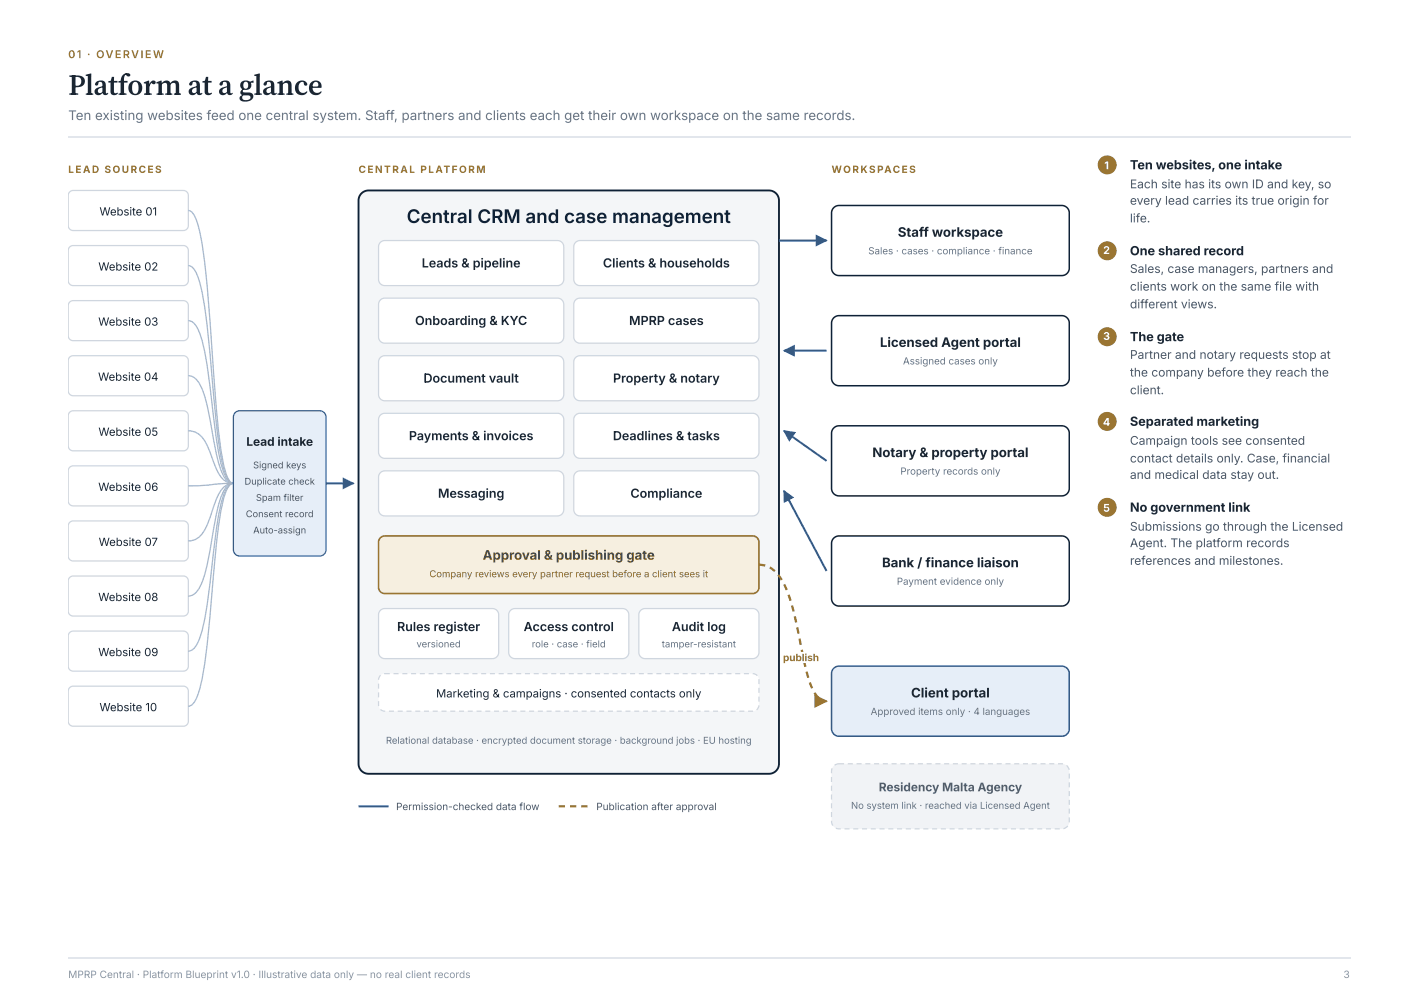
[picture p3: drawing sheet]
<svg xmlns="http://www.w3.org/2000/svg" width="297mm" height="210mm" viewBox="0 0 297 210" stroke-linecap="round" stroke-linejoin="round" font-family="sans-serif">
<defs><g id="words">
<text font-size="6.1" fill="#1b2632" x="14.3" y="19.8">Platform at a glance</text>
<text font-size="3.9" fill="#0e2136" x="85.2" y="46.7">Central CRM and case management</text>
<text font-size="2.8" fill="#667485" x="14.3" y="25.1">Ten existing websites feed one central system. Staff, partners and clients each get their own workspace on the same records.</text>
<g font-size="2.8" fill="#1b2632">
<text x="188.1" y="49.6">Staff workspace</text>
<text x="184.3" y="72.6">Licensed Agent portal</text>
<text x="182.7" y="95.7">Notary &amp; property portal</text>
<text x="184.7" y="118.8">Bank / finance liaison</text>
<text x="190.8" y="146">Client portal</text>
</g>
<text font-size="2.8" fill="#5b4720" x="101.1" y="117.2">Approval &amp; publishing gate</text>
<g font-size="2.6" fill="#1b2632">
<text x="236.7" y="35.5">Ten websites, one intake</text>
<text x="236.7" y="53.4">One shared record</text>
<text x="88.3" y="56">Leads &amp; pipeline</text>
<text x="126.3" y="56">Clients &amp; households</text>
<text x="86.9" y="68.1">Onboarding &amp; KYC</text>
<text x="131.8" y="68.1">MPRP cases</text>
<text x="236.7" y="71.4">The gate</text>
<text x="88.7" y="80.1">Document vault</text>
<text x="128.4" y="80.1">Property &amp; notary</text>
<text x="236.7" y="89.2">Separated marketing</text>
<text x="85.6" y="92.2">Payments &amp; invoices</text>
<text x="128.4" y="92.2">Deadlines &amp; tasks</text>
<text x="91.7" y="104.2">Messaging</text>
<text x="132" y="104.2">Compliance</text>
<text x="236.7" y="107.2">No government link</text>
<text x="83.2" y="132.1">Rules register</text>
<text x="109.7" y="132.1">Access control</text>
<text x="140.7" y="132.1">Audit log</text>
</g>
<g font-size="2.5" fill="#4a5665">
<text x="236.7" y="39.4">Each site has its own ID and key, so</text>
<text x="236.7" y="42.9">every lead carries its true origin for</text>
<text x="236.7" y="46.6">life.</text>
<text x="236.7" y="57.2">Sales, case managers, partners and</text>
<text x="236.7" y="60.9">clients work on the same file with</text>
<text x="236.7" y="64.6">different views.</text>
<text x="236.7" y="75.1">Partner and notary requests stop at</text>
<text x="236.7" y="78.8">the company before they reach the</text>
<text x="236.7" y="82.6">client.</text>
<text x="236.7" y="93.1">Campaign tools see consented</text>
<text x="236.7" y="96.8">contact details only. Case, financial</text>
<text x="236.7" y="100.3">and medical data stay out.</text>
<text x="236.7" y="111.1">Submissions go through the Licensed</text>
<text x="236.7" y="114.6">Agent. The platform records</text>
<text x="236.7" y="118.3">references and milestones.</text>
</g>
<text font-size="2.5" fill="#1b2632" x="51.6" y="93.3">Lead intake</text>
<text font-size="2.5" fill="#55606e" x="184.1" y="165.7">Residency Malta Agency</text>
<g font-size="2.4" fill="#1b2632">
<text x="20.8" y="45.1">Website 01</text>
<text x="20.6" y="56.7">Website 02</text>
<text x="20.6" y="68.2">Website 03</text>
<text x="20.6" y="79.7">Website 04</text>
<text x="20.6" y="91.3">Website 05</text>
<text x="20.6" y="102.8">Website 06</text>
<text x="20.7" y="114.3">Website 07</text>
<text x="20.6" y="125.9">Website 08</text>
<text x="20.6" y="137.4">Website 09</text>
<text x="20.8" y="148.9">Website 10</text>
<text x="91.3" y="146">Marketing &amp; campaigns · consented contacts only</text>
</g>
<text font-size="2.2" fill="#9a7532" x="14.3" y="12.2">01 · OVERVIEW</text>
<g font-size="2.2" fill="#fff">
<text x="231.3" y="35.5">1</text>
<text x="231.1" y="53.2">2</text>
<text x="231.1" y="71.2">3</text>
<text x="231" y="89.2">4</text>
<text x="231.1" y="107.2">5</text>
</g>
<g font-size="2.1" fill="#9a7532">
<text x="14.3" y="36.2">LEAD SOURCES</text>
<text x="75.1" y="36.2">CENTRAL PLATFORM</text>
<text x="174.2" y="36.2">WORKSPACES</text>
</g>
<text font-size="2.1" fill="#fff" x="164" y="138.4">publish</text>
<g font-size="2.1" fill="#4b5868">
<text x="83" y="169.6">Permission-checked data flow</text>
<text x="124.9" y="169.6">Publication after approval</text>
</g>
<g font-size="2.1" fill="#8a95a3">
<text x="14.3" y="204.8">MPRP Central · Platform Blueprint v1.0 · Illustrative data only — no real client records</text>
<text x="281.4" y="204.8">3</text>
</g>
<g font-size="2" fill="#667485">
<text x="181.9" y="53.2">Sales · cases · compliance · finance</text>
<text x="189.1" y="76.3">Assigned cases only</text>
<text x="188.6" y="99.4">Property records only</text>
<text x="187.8" y="122.4">Payment evidence only</text>
<text x="87.2" y="135.5">versioned</text>
<text x="111.4" y="135.5">role · case · field</text>
<text x="138.6" y="135.5">tamper-resistant</text>
<text x="182.4" y="149.7">Approved items only · 4 languages</text>
<text x="80.8" y="155.7">Relational database · encrypted document storage · background jobs · EU hosting</text>
<text x="178.2" y="169.4">No system link · reached via Licensed Agent</text>
</g>
<text font-size="2" fill="#7a6332" x="89.9" y="120.9">Company reviews every partner request before a client sees it</text>
<g font-size="1.9" fill="#4b5868">
<text x="51.2" y="101.5">Duplicate check</text>
<text x="53" y="98.1">Signed keys</text>
<text x="53.6" y="104.9">Spam filter</text>
<text x="51.5" y="108.3">Consent record</text>
<text x="53" y="111.7">Auto-assign</text>
</g>
</g></defs>
<path d="M14.3 28.7h268.5" fill="none" stroke="#e2e6ec" stroke-width=".26"/>
<path d="M14.6 40.2l.7-.3h23.1a1.05 1.05 0 0 1 1.1 1v6.3a1.05 1.05 0 0 1-1.1 1.1h-23.1a1.05 1.05 0 0 1-1-1.1v-6.3z" fill="#fff"/>
<path d="M14.6 40.2l.7-.3h23.1a1.05 1.05 0 0 1 1.1 1v6.3a1.05 1.05 0 0 1-1.1 1.1h-23.1a1.05 1.05 0 0 1-1-1.1v-6.3z" fill="none" stroke="#cfd6df" stroke-width=".26"/>
<path d="M39.5 44.1l.6 .3a12.5 12.5 0 0 1 2.1 6.1 335 335 0 0 1 2.7 29.2l.8 9.8a44.6 44.6 0 0 0 2 10.6l.6 .8 .6 .3" fill="none" stroke="#9db7d6" stroke-width=".26"/>
<path d="M14.6 51.7l.7-.3h23.1a1.05 1.05 0 0 1 1.1 1.1v6.3a1.05 1.05 0 0 1-1.1 1h-23.1a1.05 1.05 0 0 1-1-1v-6.3z" fill="#fff"/>
<path d="M14.6 51.7l.7-.3h23.1a1.05 1.05 0 0 1 1.1 1.1v6.3a1.05 1.05 0 0 1-1.1 1h-23.1a1.05 1.05 0 0 1-1-1v-6.3z" fill="none" stroke="#cfd6df" stroke-width=".26"/>
<path d="M39.5 55.6l.7 .3a9.7 9.7 0 0 1 2.1 5.2 258.1 258.1 0 0 1 2.7 24.6l.6 5.4a32.9 32.9 0 0 0 2.1 9.1l.5 .8 .7 .2" fill="none" stroke="#9db7d6" stroke-width=".26"/>
<path d="M14.6 63.3l.7-.4h23.1a1.05 1.05 0 0 1 1.1 1.1v6.3a1.05 1.05 0 0 1-1.1 1h-23.1a1.05 1.05 0 0 1-1-1v-6.3z" fill="#fff"/>
<path d="M14.6 63.3l.7-.4h23.1a1.05 1.05 0 0 1 1.1 1.1v6.3a1.05 1.05 0 0 1-1.1 1h-23.1a1.05 1.05 0 0 1-1-1v-6.3z" fill="none" stroke="#cfd6df" stroke-width=".26"/>
<path d="M39.5 67.1l.7 .3a7.8 7.8 0 0 1 2.3 4.6 197.7 197.7 0 0 1 2.6 18.1l.3 2.3a24.7 24.7 0 0 0 2.2 7.9l.6 .7 .7 .2" fill="none" stroke="#9db7d6" stroke-width=".26"/>
<path d="M14.6 74.8l.7-.3h23.1a1.05 1.05 0 0 1 1.1 1v6.3a1.05 1.05 0 0 1-1.1 1.1h-23.1a1.05 1.05 0 0 1-1-1.1v-6.3z" fill="#fff"/>
<path d="M14.6 74.8l.7-.3h23.1a1.05 1.05 0 0 1 1.1 1v6.3a1.05 1.05 0 0 1-1.1 1.1h-23.1a1.05 1.05 0 0 1-1-1.1v-6.3z" fill="none" stroke="#cfd6df" stroke-width=".26"/>
<path d="M39.5 78.7a3.6 3.6 0 0 1 2.9 2.8 68.2 68.2 0 0 1 2.6 12.1 18 18 0 0 0 2.4 6.8l.7 .6 .8 .2" fill="none" stroke="#9db7d6" stroke-width=".26"/>
<path d="M14.6 86.3l.7-.3h23.1a1.05 1.05 0 0 1 1.1 1.1v6.3a1.05 1.05 0 0 1-1.1 1h-23.1a1.05 1.05 0 0 1-1-1v-6.3z" fill="#fff"/>
<path d="M14.6 86.3l.7-.3h23.1a1.05 1.05 0 0 1 1.1 1.1v6.3a1.05 1.05 0 0 1-1.1 1h-23.1a1.05 1.05 0 0 1-1-1v-6.3z" fill="none" stroke="#cfd6df" stroke-width=".26"/>
<path d="M39.5 90.2a4.1 4.1 0 0 1 3.8 2.9l1.3 3.2a9.8 9.8 0 0 0 2.5 4.4l.8 .4 1 .1" fill="none" stroke="#9db7d6" stroke-width=".26"/>
<path d="M14.6 97.9l.7-.4h23.1a1.05 1.05 0 0 1 1.1 1.1v6.3a1.05 1.05 0 0 1-1.1 1h-23.1a1.05 1.05 0 0 1-1-1v-6.3z" fill="#fff"/>
<path d="M14.6 97.9l.7-.4h23.1a1.05 1.05 0 0 1 1.1 1.1v6.3a1.05 1.05 0 0 1-1.1 1h-23.1a1.05 1.05 0 0 1-1-1v-6.3z" fill="none" stroke="#cfd6df" stroke-width=".26"/>
<path d="M48.9 101.2l-9.4 .5" fill="none" stroke="#9db7d6" stroke-width=".26"/>
<path d="M14.6 109.4l.7-.3h23.1a1.05 1.05 0 0 1 1.1 1v6.3a1.05 1.05 0 0 1-1.1 1.1h-23.1a1.05 1.05 0 0 1-1-1.1v-6.3z" fill="#fff"/>
<path d="M14.6 109.4l.7-.3h23.1a1.05 1.05 0 0 1 1.1 1v6.3a1.05 1.05 0 0 1-1.1 1.1h-23.1a1.05 1.05 0 0 1-1-1.1v-6.3z" fill="none" stroke="#cfd6df" stroke-width=".26"/>
<path d="M48.9 101.2a3.4 3.4 0 0 0-3 2.1l-1.7 4.5a10.1 10.1 0 0 1-2.8 4.9l-.9 .4-1 .2" fill="none" stroke="#9db7d6" stroke-width=".26"/>
<path d="M14.6 120.9l.7-.3h23.1a1.05 1.05 0 0 1 1.1 1.1v6.2a1.05 1.05 0 0 1-1.1 1.1h-23.1a1.05 1.05 0 0 1-1-1.1v-6.2z" fill="#fff"/>
<path d="M14.6 120.9l.7-.3h23.1a1.05 1.05 0 0 1 1.1 1.1v6.2a1.05 1.05 0 0 1-1.1 1.1h-23.1a1.05 1.05 0 0 1-1-1.1v-6.2z" fill="none" stroke="#cfd6df" stroke-width=".26"/>
<path d="M48.9 101.2l-.8 .2a6.9 6.9 0 0 0-2.3 4.3l-1.8 9.3a30.8 30.8 0 0 1-2.2 8.1l-.7 .9-.8 .6-.8 .2" fill="none" stroke="#9db7d6" stroke-width=".26"/>
<path d="M14.6 132.4l.7-.3h23.1a1.05 1.05 0 0 1 1.1 1.1v6.3a1.05 1.05 0 0 1-1.1 1h-23.1a1.05 1.05 0 0 1-1-1v-6.3z" fill="#fff"/>
<path d="M14.6 132.4l.7-.3h23.1a1.05 1.05 0 0 1 1.1 1.1v6.3a1.05 1.05 0 0 1-1.1 1h-23.1a1.05 1.05 0 0 1-1-1v-6.3z" fill="none" stroke="#cfd6df" stroke-width=".26"/>
<path d="M48.9 101.2l-.7 .2a8.5 8.5 0 0 0-2.1 4.8l-1 6.4a209.7 209.7 0 0 1-2.6 18.7 8.2 8.2 0 0 1-2.3 4.8l-.7 .2" fill="none" stroke="#9db7d6" stroke-width=".26"/>
<path d="M14.6 144l.7-.3h23.1a1.05 1.05 0 0 1 1.1 1v6.3a1.05 1.05 0 0 1-1.1 1.1h-23.1a1.05 1.05 0 0 1-1-1.1v-6.3z" fill="#fff"/>
<path d="M14.6 144l.7-.3h23.1a1.05 1.05 0 0 1 1.1 1v6.3a1.05 1.05 0 0 1-1.1 1.1h-23.1a1.05 1.05 0 0 1-1-1.1v-6.3z" fill="none" stroke="#cfd6df" stroke-width=".26"/>
<path d="M48.9 101.2l-.7 .3a10.6 10.6 0 0 0-1.9 5.4 345.9 345.9 0 0 0-2.6 25.1l-.3 2.9a54.7 54.7 0 0 1-2 10.8l-.6 1.2-.6 .7-.7 .3" fill="none" stroke="#9db7d6" stroke-width=".26"/>
<path d="M49.3 86.4l.9-.4h16.8a1.31 1.31 0 0 1 1.3 1.3v27.8a1.31 1.31 0 0 1-1.3 1.3h-16.8a1.31 1.31 0 0 1-1.3-1.3v-27.8z" fill="#e6eef8"/>
<path d="M49.3 86.4l.9-.4h16.8a1.31 1.31 0 0 1 1.3 1.3v27.8a1.31 1.31 0 0 1-1.3 1.3h-16.8a1.31 1.31 0 0 1-1.3-1.3v-27.8z" fill="none" stroke="#1f5fa8" stroke-width=".26"/>
<path d="M68.3 101.2h5.7" fill="none" stroke="#1f5fa8" stroke-width=".42"/>
<path d="M71.8 100l2.5 1.2-2.5 1.3z" fill="#1f5fa8"/>
<path d="M75.7 40.5a2.1 2.1 0 0 1 1.5-.6h83.9a2.1 2.1 0 0 1 2.1 2.1v117.9a2.1 2.1 0 0 1-2.1 2.1h-83.9a2.1 2.1 0 0 1-2.1-2.1v-117.9a2.1 2.1 0 0 1 .6-1.5z" fill="#f4f6f8"/>
<path d="M75.7 40.5a2.1 2.1 0 0 1 1.5-.6h83.9a2.1 2.1 0 0 1 2.1 2.1v117.9a2.1 2.1 0 0 1-2.1 2.1h-83.9a2.1 2.1 0 0 1-2.1-2.1v-117.9a2.1 2.1 0 0 1 .6-1.5z" fill="none" stroke="#0e2136" stroke-width=".39"/>
<path d="M79.7 50.8l.9-.4h36.2a1.31 1.31 0 0 1 1.3 1.3v6.8a1.31 1.31 0 0 1-1.3 1.3h-36.2a1.31 1.31 0 0 1-1.3-1.3v-6.8z" fill="#fff"/>
<path d="M79.7 50.8l.9-.4h36.2a1.31 1.31 0 0 1 1.3 1.3v6.8a1.31 1.31 0 0 1-1.3 1.3h-36.2a1.31 1.31 0 0 1-1.3-1.3v-6.8z" fill="none" stroke="#cfd6df" stroke-width=".26"/>
<path d="M120.6 50.8l.9-.4h36.2a1.31 1.31 0 0 1 1.3 1.3v6.8a1.31 1.31 0 0 1-1.3 1.3h-36.2a1.31 1.31 0 0 1-1.3-1.3v-6.8z" fill="#fff"/>
<path d="M120.6 50.8l.9-.4h36.2a1.31 1.31 0 0 1 1.3 1.3v6.8a1.31 1.31 0 0 1-1.3 1.3h-36.2a1.31 1.31 0 0 1-1.3-1.3v-6.8z" fill="none" stroke="#cfd6df" stroke-width=".26"/>
<path d="M79.7 62.8l.9-.4h36.2a1.31 1.31 0 0 1 1.3 1.3v6.8a1.31 1.31 0 0 1-1.3 1.4h-36.2a1.31 1.31 0 0 1-1.3-1.4v-6.8z" fill="#fff"/>
<path d="M79.7 62.8l.9-.4h36.2a1.31 1.31 0 0 1 1.3 1.3v6.8a1.31 1.31 0 0 1-1.3 1.4h-36.2a1.31 1.31 0 0 1-1.3-1.4v-6.8z" fill="none" stroke="#cfd6df" stroke-width=".26"/>
<path d="M120.6 62.8l.9-.4h36.2a1.31 1.31 0 0 1 1.3 1.3v6.8a1.31 1.31 0 0 1-1.3 1.4h-36.2a1.31 1.31 0 0 1-1.3-1.4v-6.8z" fill="#fff"/>
<path d="M120.6 62.8l.9-.4h36.2a1.31 1.31 0 0 1 1.3 1.3v6.8a1.31 1.31 0 0 1-1.3 1.4h-36.2a1.31 1.31 0 0 1-1.3-1.4v-6.8z" fill="none" stroke="#cfd6df" stroke-width=".26"/>
<path d="M79.7 74.9l.9-.4h36.2a1.31 1.31 0 0 1 1.3 1.3v6.8a1.31 1.31 0 0 1-1.3 1.3h-36.2a1.31 1.31 0 0 1-1.3-1.3v-6.8z" fill="#fff"/>
<path d="M79.7 74.9l.9-.4h36.2a1.31 1.31 0 0 1 1.3 1.3v6.8a1.31 1.31 0 0 1-1.3 1.3h-36.2a1.31 1.31 0 0 1-1.3-1.3v-6.8z" fill="none" stroke="#cfd6df" stroke-width=".26"/>
<path d="M120.6 74.9l.9-.4h36.2a1.31 1.31 0 0 1 1.3 1.3v6.8a1.31 1.31 0 0 1-1.3 1.3h-36.2a1.31 1.31 0 0 1-1.3-1.3v-6.8z" fill="#fff"/>
<path d="M120.6 74.9l.9-.4h36.2a1.31 1.31 0 0 1 1.3 1.3v6.8a1.31 1.31 0 0 1-1.3 1.3h-36.2a1.31 1.31 0 0 1-1.3-1.3v-6.8z" fill="none" stroke="#cfd6df" stroke-width=".26"/>
<path d="M79.7 86.9l.9-.4h36.2a1.31 1.31 0 0 1 1.3 1.3v6.9a1.31 1.31 0 0 1-1.3 1.3h-36.2a1.31 1.31 0 0 1-1.3-1.3v-6.9z" fill="#fff"/>
<path d="M79.7 86.9l.9-.4h36.2a1.31 1.31 0 0 1 1.3 1.3v6.9a1.31 1.31 0 0 1-1.3 1.3h-36.2a1.31 1.31 0 0 1-1.3-1.3v-6.9z" fill="none" stroke="#cfd6df" stroke-width=".26"/>
<path d="M120.6 86.9l.9-.4h36.2a1.31 1.31 0 0 1 1.3 1.3v6.9a1.31 1.31 0 0 1-1.3 1.3h-36.2a1.31 1.31 0 0 1-1.3-1.3v-6.9z" fill="#fff"/>
<path d="M120.6 86.9l.9-.4h36.2a1.31 1.31 0 0 1 1.3 1.3v6.9a1.31 1.31 0 0 1-1.3 1.3h-36.2a1.31 1.31 0 0 1-1.3-1.3v-6.9z" fill="none" stroke="#cfd6df" stroke-width=".26"/>
<path d="M79.7 99l.9-.4h36.2a1.31 1.31 0 0 1 1.3 1.3v6.8a1.31 1.31 0 0 1-1.3 1.3h-36.2a1.31 1.31 0 0 1-1.3-1.3v-6.8z" fill="#fff"/>
<path d="M79.7 99l.9-.4h36.2a1.31 1.31 0 0 1 1.3 1.3v6.8a1.31 1.31 0 0 1-1.3 1.3h-36.2a1.31 1.31 0 0 1-1.3-1.3v-6.8z" fill="none" stroke="#cfd6df" stroke-width=".26"/>
<path d="M120.6 99l.9-.4h36.2a1.31 1.31 0 0 1 1.3 1.3v6.8a1.31 1.31 0 0 1-1.3 1.3h-36.2a1.31 1.31 0 0 1-1.3-1.3v-6.8z" fill="#fff"/>
<path d="M120.6 99l.9-.4h36.2a1.31 1.31 0 0 1 1.3 1.3v6.8a1.31 1.31 0 0 1-1.3 1.3h-36.2a1.31 1.31 0 0 1-1.3-1.3v-6.8z" fill="none" stroke="#cfd6df" stroke-width=".26"/>
<path d="M79.7 112.6l.9-.4h77.1a1.31 1.31 0 0 1 1.3 1.3v9.5a1.31 1.31 0 0 1-1.3 1.3h-77.1a1.31 1.31 0 0 1-1.3-1.3v-9.5z" fill="#f6efe0"/>
<path d="M79.7 112.6l.9-.4h77.1a1.31 1.31 0 0 1 1.3 1.3v9.5a1.31 1.31 0 0 1-1.3 1.3h-77.1a1.31 1.31 0 0 1-1.3-1.3v-9.5z" fill="none" stroke="#9a7532" stroke-width=".34"/>
<path d="M79.7 127.8l.9-.4h22.5a1.31 1.31 0 0 1 1.4 1.3v7.9a1.31 1.31 0 0 1-1.4 1.3h-22.5a1.31 1.31 0 0 1-1.3-1.3v-7.9z" fill="#fff"/>
<path d="M79.7 127.8l.9-.4h22.5a1.31 1.31 0 0 1 1.4 1.3v7.9a1.31 1.31 0 0 1-1.4 1.3h-22.5a1.31 1.31 0 0 1-1.3-1.3v-7.9z" fill="none" stroke="#cfd6df" stroke-width=".26"/>
<path d="M106.9 127.8l1-.4h22.5a1.31 1.31 0 0 1 1.3 1.3v7.9a1.31 1.31 0 0 1-1.3 1.3h-22.5a1.31 1.31 0 0 1-1.4-1.3v-7.9z" fill="#fff"/>
<path d="M106.9 127.8l1-.4h22.5a1.31 1.31 0 0 1 1.3 1.3v7.9a1.31 1.31 0 0 1-1.3 1.3h-22.5a1.31 1.31 0 0 1-1.4-1.3v-7.9z" fill="none" stroke="#cfd6df" stroke-width=".26"/>
<path d="M134.2 127.8l.9-.4h22.6a1.31 1.31 0 0 1 1.3 1.3v7.9a1.31 1.31 0 0 1-1.3 1.3h-22.6a1.31 1.31 0 0 1-1.3-1.3v-7.9z" fill="#fff"/>
<path d="M134.2 127.8l.9-.4h22.6a1.31 1.31 0 0 1 1.3 1.3v7.9a1.31 1.31 0 0 1-1.3 1.3h-22.6a1.31 1.31 0 0 1-1.3-1.3v-7.9z" fill="none" stroke="#cfd6df" stroke-width=".26"/>
<path d="M79.7 141.4l.9-.3h77.1a1.31 1.31 0 0 1 1.3 1.3v5.2a1.31 1.31 0 0 1-1.3 1.3h-77.1a1.31 1.31 0 0 1-1.3-1.3v-5.2z" fill="#fff"/>
<path d="M82.4 140.9h1.1v.3h-1.1zM84.3 140.9h1v.3h-1zM86.1 140.9h1.1v.3h-1.1zM87.9 140.9h1.1v.3h-1.1zM89.8 140.9h1v.3h-1zM91.6 140.9h1.1v.3h-1.1zM93.4 140.9h1.1v.3h-1.1zM95.3 140.9h1v.3h-1zM97.1 140.9h1.1v.3h-1.1zM98.9 140.9h1.1v.3h-1.1zM100.8 140.9h1v.3h-1zM102.6 140.9h1.1v.3h-1.1zM104.5 140.9h1v.3h-1zM106.3 140.9h1v.3h-1zM108.1 140.9h1.1v.3h-1.1zM110 140.9h1v.3h-1zM111.8 140.9h1v.3h-1zM113.6 140.9h1.1v.3h-1.1zM115.5 140.9h1v.3h-1zM117.3 140.9h1v.3h-1zM119.1 140.9h1.1v.3h-1.1zM121 140.9h1v.3h-1zM122.8 140.9h1v.3h-1zM124.6 140.9h1.1v.3h-1.1zM126.5 140.9h1v.3h-1zM128.3 140.9h1.1v.3h-1.1zM130.1 140.9h1.1v.3h-1.1zM132 140.9h1v.3h-1zM133.8 140.9h1.1v.3h-1.1zM135.6 140.9h1.1v.3h-1.1zM137.5 140.9h1v.3h-1zM139.3 140.9h1.1v.3h-1.1zM141.1 140.9h1.1v.3h-1.1zM143 140.9h1v.3h-1zM144.8 140.9h1.1v.3h-1.1zM146.7 140.9h1v.3h-1zM148.5 140.9h1v.3h-1zM150.3 140.9h1.1v.3h-1.1zM152.2 140.9h1v.3h-1zM154 140.9h1v.3h-1zM155.8 140.9h1.1v.3h-1.1zM157.7 140.9l.5 .1 .5 .4-.2 .2-.8-.4zM158.8 142.2h.3v1h-.3zM158.8 144h.3v1.1h-.3zM158.8 145.9h.3v1h-.3zM158.8 147.7h.3l-.1 .3-.4 .7-.2-.2 .3-.3zM156.7 148.8h1v.2h-1zM154.9 148.8h1v.2h-1zM153 148.8h1.1v.2h-1.1zM151.2 148.8h1v.2h-1zM149.4 148.8h1v.2h-1zM147.5 148.8h1.1v.2h-1.1zM145.7 148.8h1v.2h-1zM143.8 148.8h1.1v.2h-1.1zM142 148.8h1.1v.2h-1.1zM140.2 148.8h1v.2h-1zM138.3 148.8h1.1v.2h-1.1zM136.5 148.8h1.1v.2h-1.1zM134.7 148.8h1v.2h-1zM132.8 148.8h1.1v.2h-1.1zM131 148.8h1.1v.2h-1.1zM129.2 148.8h1v.2h-1zM127.3 148.8h1.1v.2h-1.1zM125.5 148.8h1.1v.2h-1.1zM123.7 148.8h1v.2h-1zM121.8 148.8h1.1v.2h-1.1zM120 148.8h1v.2h-1zM118.2 148.8h1v.2h-1zM116.3 148.8h1.1v.2h-1.1zM114.5 148.8h1v.2h-1zM112.7 148.8h1v.2h-1zM110.8 148.8h1.1v.2h-1.1zM109 148.8h1v.2h-1zM107.2 148.8h1v.2h-1zM105.3 148.8h1.1v.2h-1.1zM103.5 148.8h1v.2h-1zM101.7 148.8h1v.2h-1zM99.8 148.8h1.1v.2h-1.1zM98 148.8h1v.2h-1zM96.1 148.8h1.1v.2h-1.1zM94.3 148.8h1.1v.2h-1.1zM92.5 148.8h1v.2h-1zM90.6 148.8h1.1v.2h-1.1zM88.8 148.8h1.1v.2h-1.1zM87 148.8h1v.2h-1zM85.1 148.8h1.1v.2h-1.1zM83.3 148.8h1.1v.2h-1.1zM81.5 148.8h1v.2h-1zM79.8 148.5l.9 .3v.2l-.9-.2-.2-.1zM79.2 146.8h.2v1l-.2 .1zM79.2 145h.2v1h-.2zM79.2 143.1h.2v1.1h-.2zM79.6 141.3l.2 .2-.4 .9h-.2l.1-.6zM80.4 140.9h1.3v.3h-1.2z" fill="#cfd6df"/>
<path d="M174.6 43.5l.5-.4 .6-.1h46.7a1.57 1.57 0 0 1 1.6 1.6v11.5a1.57 1.57 0 0 1-1.6 1.6h-46.7a1.57 1.57 0 0 1-1.5-1.6v-11.5l.1-.6z" fill="#fff"/>
<path d="M174.6 43.5l.5-.4 .6-.1h46.7a1.57 1.57 0 0 1 1.6 1.6v11.5a1.57 1.57 0 0 1-1.6 1.6h-46.7a1.57 1.57 0 0 1-1.5-1.6v-11.5l.1-.6z" fill="none" stroke="#0e2136" stroke-width=".31"/>
<path d="M174.6 66.6l.5-.4 .6-.1h46.7a1.57 1.57 0 0 1 1.6 1.6v11.5a1.57 1.57 0 0 1-1.6 1.6h-46.7a1.57 1.57 0 0 1-1.5-1.6v-11.5l.1-.6z" fill="#fff"/>
<path d="M174.6 66.6l.5-.4 .6-.1h46.7a1.57 1.57 0 0 1 1.6 1.6v11.5a1.57 1.57 0 0 1-1.6 1.6h-46.7a1.57 1.57 0 0 1-1.5-1.6v-11.5l.1-.6z" fill="none" stroke="#0e2136" stroke-width=".31"/>
<path d="M174.6 89.6l.5-.3 .6-.1h46.7a1.57 1.57 0 0 1 1.6 1.5v11.6a1.57 1.57 0 0 1-1.6 1.5h-46.7a1.57 1.57 0 0 1-1.5-1.5v-11.6l.1-.6z" fill="#fff"/>
<path d="M174.6 89.6l.5-.3 .6-.1h46.7a1.57 1.57 0 0 1 1.6 1.5v11.6a1.57 1.57 0 0 1-1.6 1.5h-46.7a1.57 1.57 0 0 1-1.5-1.5v-11.6l.1-.6z" fill="none" stroke="#0e2136" stroke-width=".31"/>
<path d="M174.6 112.7l.5-.4 .6-.1h46.7a1.57 1.57 0 0 1 1.6 1.6v11.5a1.57 1.57 0 0 1-1.6 1.6h-46.7a1.57 1.57 0 0 1-1.5-1.6v-11.5l.1-.6z" fill="#fff"/>
<path d="M174.6 112.7l.5-.4 .6-.1h46.7a1.57 1.57 0 0 1 1.6 1.6v11.5a1.57 1.57 0 0 1-1.6 1.6h-46.7a1.57 1.57 0 0 1-1.5-1.6v-11.5l.1-.6z" fill="none" stroke="#0e2136" stroke-width=".31"/>
<path d="M174.6 139.9l.5-.3 .6-.1h46.7a1.57 1.57 0 0 1 1.6 1.6v11.5a1.57 1.57 0 0 1-1.6 1.6h-46.7a1.57 1.57 0 0 1-1.5-1.6v-11.5l.1-.6z" fill="#e6eef8"/>
<path d="M174.6 139.9l.5-.3 .6-.1h46.7a1.57 1.57 0 0 1 1.6 1.6v11.5a1.57 1.57 0 0 1-1.6 1.6h-46.7a1.57 1.57 0 0 1-1.5-1.6v-11.5l.1-.6z" fill="none" stroke="#1f5fa8" stroke-width=".31"/>
<path d="M163.2 50.4h9.9" fill="none" stroke="#1f5fa8" stroke-width=".42"/>
<path d="M170.9 49.1l2.5 1.3-2.5 1.2z" fill="#1f5fa8"/>
<path d="M164.2 73.4h8.9" fill="none" stroke="#1f5fa8" stroke-width=".42"/>
<path d="M164 73.4l2.5-1.2v2.5z" fill="#1f5fa8"/>
<path d="M164.2 90.2l8.9 6.3" fill="none" stroke="#1f5fa8" stroke-width=".42"/>
<path d="M164 90.1l2.8 .4-1.5 2z" fill="#1f5fa8"/>
<path d="M164.2 102.8l8.9 16.8" fill="none" stroke="#1f5fa8" stroke-width=".42"/>
<path d="M164.1 102.6l2.3 1.6-2.2 1.2z" fill="#1f5fa8"/>
<g fill="#9a7532">
<path d="M170.6 145.4l2.8 1.4-2.8 1.4z"/>
<path d="M159 118l1.4 .2-.2 .5-1.2-.2zM161.4 118.6l1.1 .8-.4 .4-1-.8zM162.8 120.5l.4-.3 .7 1.1-.4 .3zM164 122.5l.5-.2 .5 1.2-.4 .1zM165 124.6l.4-.1 .4 1.2-.4 .1zM165.7 126.9l.4-.2 .4 1.3-.5 .1zM166.2 129.1l.5-.1 .3 1.3-.5 .1zM166.8 131.4l.4-.1 .3 1.3-.5 .1zM167.2 133.8l.5-.1 .3 1.3-.5 .1zM167.7 136.1l.5-.1 .2 1.3-.5 .1zM168.2 138.4l.4-.1 .3 1.3-.4 .1zM168.7 140.7l.5-.1 .3 1.2-.4 .2zM169.4 143l.4-.2 .5 1.2-.4 .2zM170.4 145.2l.4-.3 .8 1-.4 .4zM172.4 146.4l.7 .2v.5l-.9-.2z"/>
</g>
<path d="M174.6 160.4l.5-.4 .6-.1h46.7a1.57 1.57 0 0 1 1.6 1.6v10.5a1.57 1.57 0 0 1-1.6 1.6h-46.7a1.57 1.57 0 0 1-1.5-1.6v-10.5l.1-.6z" fill="#f1f3f6"/>
<path d="M177.6 159.8h1v.3h-1zM179.4 159.8h1.1v.3h-1.1zM181.2 159.8h1.1v.3h-1.1zM183.1 159.8h1v.3h-1zM184.9 159.8h1.1v.3h-1.1zM186.8 159.8h1v.3h-1zM188.6 159.8h1v.3h-1zM190.4 159.8h1.1v.3h-1.1zM192.3 159.8h1v.3h-1zM194.1 159.8h1v.3h-1zM195.9 159.8h1.1v.3h-1.1zM197.8 159.8h1v.3h-1zM199.6 159.8h1v.3h-1zM201.4 159.8h1.1v.3h-1.1zM203.3 159.8h1v.3h-1zM205.1 159.8h1v.3h-1zM206.9 159.8h1.1v.3h-1.1zM208.8 159.8h1v.3h-1zM210.6 159.8h1.1v.3h-1.1zM212.4 159.8h1.1v.3h-1.1zM214.3 159.8h1v.3h-1zM216.1 159.8h1.1v.3h-1.1zM217.9 159.8h1.1v.3h-1.1zM219.8 159.8h1v.3h-1zM221.6 159.8h1.1l-.1 .3h-1zM223.5 160.2l.4 .4 .2 .6h-.3l-.5-.8zM223.8 162h.3v1h-.3zM223.8 163.8h.3v1.1h-.3zM223.8 165.6h.3v1.1h-.3zM223.8 167.5h.3v1h-.3zM223.8 169.3h.3v1.1h-.3zM223.8 171.1h.3v1.1h-.3zM222.7 173.4l.9-.6 .2 .2-.7 .6h-.3zM220.9 173.4h1.1v.3h-1.1zM219.1 173.4h1v.3h-1zM217.3 173.4h1v.3h-1zM215.4 173.4h1.1v.3h-1.1zM213.6 173.4h1v.3h-1zM211.7 173.4h1.1v.3h-1.1zM209.9 173.4h1.1v.3h-1.1zM208.1 173.4h1v.3h-1zM206.2 173.4h1.1v.3h-1.1zM204.4 173.4h1.1v.3h-1.1zM202.6 173.4h1v.3h-1zM200.7 173.4h1.1v.3h-1.1zM198.9 173.4h1.1v.3h-1.1zM197.1 173.4h1v.3h-1zM195.2 173.4h1.1v.3h-1.1zM193.4 173.4h1.1v.3h-1.1zM191.6 173.4h1v.3h-1zM189.7 173.4h1.1v.3h-1.1zM187.9 173.4h1v.3h-1zM186.1 173.4h1v.3h-1zM184.2 173.4h1.1v.3h-1.1zM182.4 173.4h1v.3h-1zM180.6 173.4h1v.3h-1zM178.7 173.4h1.1v.3h-1.1zM176.9 173.4h1v.3h-1zM175.1 173.3l1 .1v.3l-1.1-.2zM174 171.9h.3l.3 .9-.3 .1zM174 170h.3v1.1h-.3zM174 168.2h.3v1h-.3zM174 166.4h.3v1h-.3zM174 164.5h.3v1.1h-.3zM174 162.7h.3v1h-.3zM174.2 160.8l.2 .1-.1 1h-.3zM174.7 160.1l1-.3h1.1v.3a2.46 2.46 0 0 0-1.9 .2z" fill="#cfd6df"/>
<path d="M75.1 168.8h6.3" fill="none" stroke="#1f5fa8" stroke-width=".42"/>
<g fill="#9a7532">
<path d="M117 168.6h1.3v.5h-1.3zM119.4 168.6h1.3v.5h-1.3zM121.8 168.6h1.3v.5h-1.3z"/>
<circle cx="231.9" cy="34.5" r="1.98"/>
<circle cx="231.9" cy="52.5" r="1.98"/>
<circle cx="231.9" cy="70.5" r="1.98"/>
<circle cx="231.9" cy="88.2" r="1.98"/>
<circle cx="231.9" cy="106.2" r="1.98"/>
</g>
<path d="M14.3 200.7h268.5" fill="none" stroke="#e2e6ec" stroke-width=".26"/>
<use href="#words"/>
</svg>
